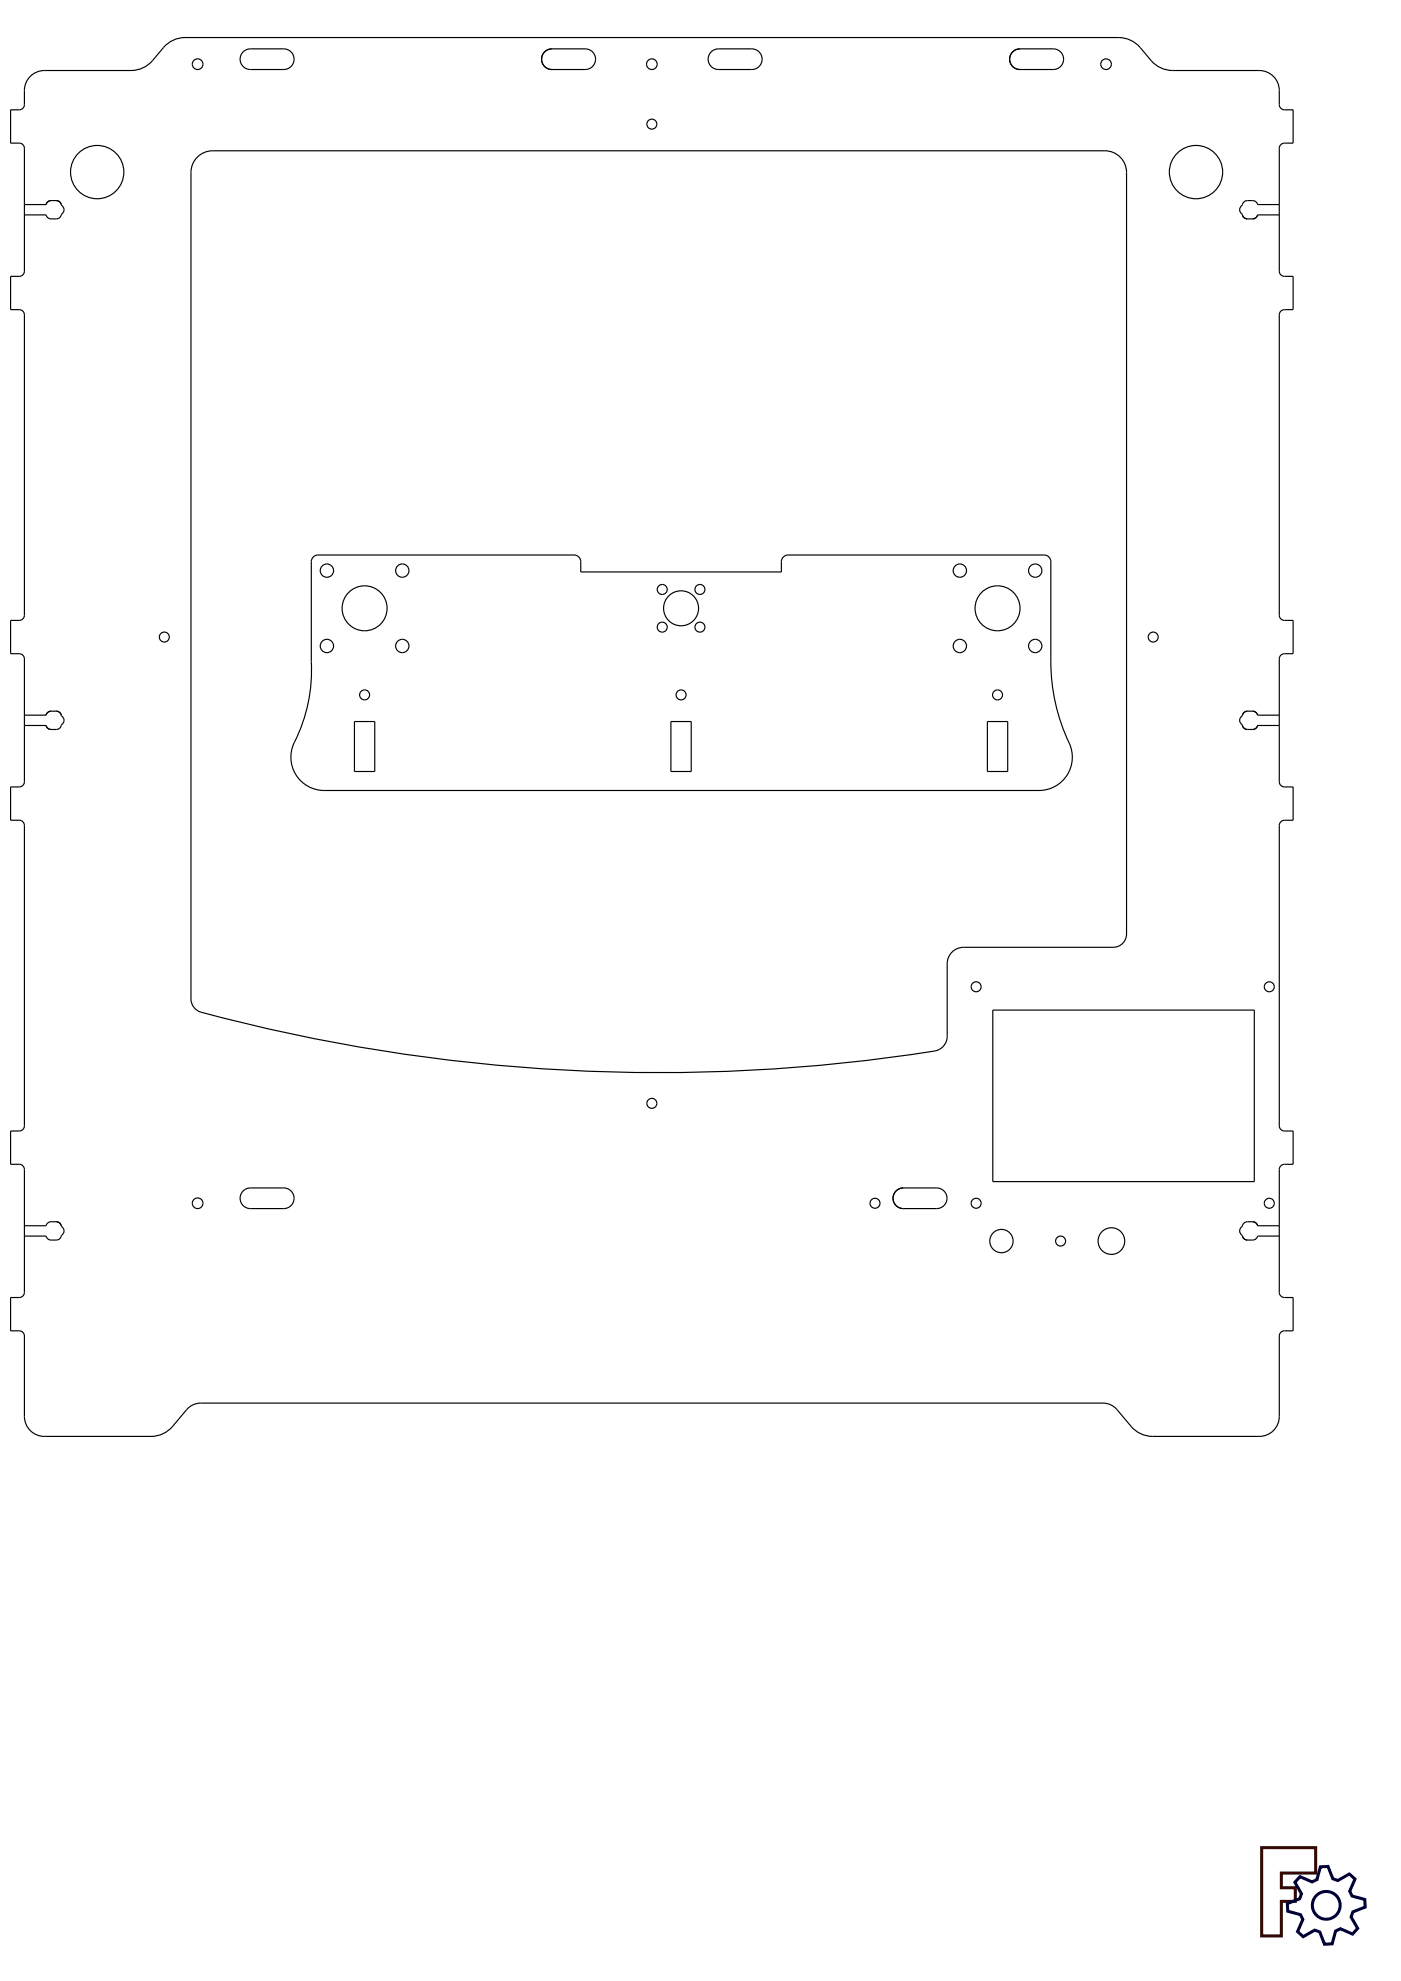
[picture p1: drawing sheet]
<svg xmlns="http://www.w3.org/2000/svg" width="420mm" height="594mm" viewBox="0 0 420 594" stroke-linecap="round" stroke-linejoin="round" font-family="sans-serif">
<path d="M378.4 554.1h16.2v7.6h-10.3v4.4h4.2v4.1h-4.2v10.4h-5.9z" fill="none" stroke="#370700" stroke-width=".91" stroke-linecap="butt"/>
<g fill="none" stroke="#000137" stroke-width=".91" stroke-linecap="butt">
<path d="M389.9 562.8l3.6 1.6 1.4-.7 1.1-3.9 2.3-.1 1.4 3.7 1.5 .5 3.5-1.9 1.7 1.5-1.6 3.6 .7 1.5 3.8 1 .1 2.3-3.7 1.4-.5 1.6 2 3.4-1.6 1.7-3.6-1.6-1.5 .7-1 3.8-2.3 .2-1.4-3.7-1.5-.6-3.5 2-1.7-1.5 1.6-3.7-.7-1.4-3.8-1-.1-2.3 3.7-1.5 .5-1.5-2-3.4z"/>
<circle cx="397.7" cy="571.4" r="4.2"/>
</g>
<g fill="none" stroke="#000" stroke-width=".35">
<path d="M72.7 15.8a3.1 3.1 0 0 1 2.4-1.1h10a3.1 3.1 0 0 1 3.1 3.1 3.1 3.1 0 0 1-3.1 3h-10a3.1 3.1 0 0 1-2.8-1.7 3.1 3.1 0 0 1 .4-3.3zM163.1 15.8a3.1 3.1 0 0 1 2.4-1.1h10a3.1 3.1 0 0 1 3.1 3.1 3.1 3.1 0 0 1-3.1 3h-10a3.1 3.1 0 0 1-2.8-1.7 3.1 3.1 0 0 1 .4-3.3zM213.1 15.8a3.1 3.1 0 0 1 2.4-1.1h10a3.1 3.1 0 0 1 3.1 3.1 3.1 3.1 0 0 1-3.1 3h-10a3.1 3.1 0 0 1-2.8-1.7 3.1 3.1 0 0 1 .4-3.3zM303.5 15.8a3.1 3.1 0 0 1 2.4-1.1h10a3.1 3.1 0 0 1 3.1 3.1 3.1 3.1 0 0 1-3.1 3h-10a3.1 3.1 0 0 1-2.8-1.7 3.1 3.1 0 0 1 .4-3.3zM9.1 22.9a6 6 0 0 1 4.2-1.8h26a8.5 8.5 0 0 0 6.5-3l3.2-3.8a8.5 8.5 0 0 1 6.5-3h280a8.5 8.5 0 0 1 6.5 3l3.2 3.8a8.5 8.5 0 0 0 6.5 3h26a6 6 0 0 1 6 6v4.3a1.55 1.55 0 0 0 1.5 1.5h2.6v10h-2.6a1.55 1.55 0 0 0-1.5 1.6v36.8a1.55 1.55 0 0 0 1.5 1.6h2.6v10h-2.6a1.55 1.55 0 0 0-1.5 1.5v90.1a1.55 1.55 0 0 0 1.5 1.6h2.6v9.9h-2.6a1.55 1.55 0 0 0-1.5 1.6v36.8a1.55 1.55 0 0 0 1.5 1.6h2.6v10h-2.6a1.55 1.55 0 0 0-1.5 1.5v90.1a1.55 1.55 0 0 0 1.5 1.6h2.6v10h-2.6a1.55 1.55 0 0 0-1.5 1.5v36.9a1.55 1.55 0 0 0 1.5 1.5h2.6v10h-2.6a1.55 1.55 0 0 0-1.5 1.5v24.2a6 6 0 0 1-6 6h-32a8.5 8.5 0 0 1-6.5-3.1l-4.7-5.5-1.7-1-2-.4h-270.6l-2 .4-1.7 1-4.7 5.5a8.5 8.5 0 0 1-6.5 3.1h-32a6 6 0 0 1-6-6v-24.2a1.55 1.55 0 0 0-1.5-1.5h-2.6v-10h2.6a1.55 1.55 0 0 0 1.5-1.5v-36.9a1.55 1.55 0 0 0-1.5-1.5h-2.6v-10h2.6a1.55 1.55 0 0 0 1.5-1.6v-90.1a1.55 1.55 0 0 0-1.5-1.5h-2.6v-10h2.6a1.55 1.55 0 0 0 1.5-1.6v-36.8a1.55 1.55 0 0 0-1.5-1.6h-2.6v-9.9h2.6a1.55 1.55 0 0 0 1.5-1.6v-90.1a1.55 1.55 0 0 0-1.5-1.5h-2.6v-10h2.6a1.55 1.55 0 0 0 1.5-1.6v-36.8a1.55 1.55 0 0 0-1.5-1.6h-2.6v-10h2.6a1.55 1.55 0 0 0 1.5-1.5 11.7 11.7 0 0 1 .7-7zM58.9 47.5a6.5 6.5 0 0 1 4.9-2.3h267.6a6.5 6.5 0 0 1 6.5 6.5v228.4a4 4 0 0 1-4.1 4h-44.8a4.9 4.9 0 0 0-4.9 4.9v21.8a4.5 4.5 0 0 1-3.8 4.4 528.3 528.3 0 0 1-220.7-11.9l-1.1-.8-.8-1-.4-1.9v-247.9a6.5 6.5 0 0 1 1.6-4.2zM7.3 61.3h6.5l.4-.7a3 3 0 0 1 3.1-.4l.7 .4 .4 .8a1.85 1.85 0 0 1 0 3l-.4 .8a3 3 0 0 1-3.1 .4l-.7-.4-.4-.8h-6.5M383.7 61.3h-6.5l-.4-.7a3 3 0 0 0-3.1-.4l-.7 .4-.4 .8a1.85 1.85 0 0 0 0 3l.4 .8a3 3 0 0 0 3.1 .4l.7-.4 .4-.8h6.5M93.9 167l1.5-.6h76.8a2 2 0 0 1 2 2v3.1h60.1v-3.1a2 2 0 0 1 2-2h76.8a2 2 0 0 1 2 2v30a58.1 58.1 0 0 0 5.9 25.3 10 10 0 0 1-9.4 13.4h-214.4a10.1 10.1 0 0 1-8.2-15.9 48 48 0 0 0 4.4-22.8v-30zM7.3 214.5h6.5l.4-.8a3 3 0 0 1 3.1-.4l.7 .4 .4 .8a1.85 1.85 0 0 1 0 3.1l-.4 .7a3 3 0 0 1-3.1 .4l-.7-.4-.4-.7h-6.5M106.3 216.4h6.1v15h-6.1zM201.2 216.4h6.1v15h-6.1z"/>
<path d="M296.1 216.4h6.1v15h-6.1zM383.7 214.5h-6.5l-.4-.8a3 3 0 0 0-3.1-.4l-.7 .4-.4 .8a1.85 1.85 0 0 0 0 3.1l.4 .7a3 3 0 0 0 3.1 .4l.7-.4 .4-.7h6.5M297.7 302.9h78.5v51.5h-78.5zM72.7 357.4a3.1 3.1 0 0 1 2.4-1.1h10a3.1 3.1 0 0 1 3.1 3 3.1 3.1 0 0 1-3.1 3.1h-10a3.1 3.1 0 0 1-2.8-1.7 3.1 3.1 0 0 1 .4-3.3zM268.5 357.4a3.1 3.1 0 0 1 2.4-1.1h10a3.1 3.1 0 0 1 3.1 3 3.1 3.1 0 0 1-3.1 3.1h-10a3.1 3.1 0 0 1-2.8-1.7 3.1 3.1 0 0 1 .4-3.3zM7.3 367.6h6.5l.4-.7a3 3 0 0 1 3.1-.5l.7 .5 .4 .7a1.85 1.85 0 0 1 0 3.1l-.4 .7a3 3 0 0 1-3.1 .4l-.7-.4-.4-.7h-6.5M383.7 367.6h-6.5l-.4-.7a3 3 0 0 0-3.1-.5l-.7 .5-.4 .7a1.85 1.85 0 0 0 0 3.1l.4 .7a3 3 0 0 0 3.1 .4l.7-.4 .4-.7h6.5"/>
<circle cx="59.3" cy="19.2" r="1.6"/>
<circle cx="195.5" cy="19.2" r="1.6"/>
<circle cx="331.7" cy="19.2" r="1.6"/>
<circle cx="195.5" cy="37.2" r="1.5"/>
<circle cx="29.1" cy="51.6" r="8"/>
<circle cx="358.7" cy="51.6" r="8"/>
<circle cx="98" cy="171.1" r="2"/>
<circle cx="120.6" cy="171.1" r="2"/>
<circle cx="198.6" cy="176.8" r="1.5"/>
<circle cx="209.9" cy="176.8" r="1.5"/>
<circle cx="287.9" cy="171.1" r="2"/>
<circle cx="310.5" cy="171.1" r="2"/>
<circle cx="49.3" cy="191" r="1.5"/>
<circle cx="98" cy="193.7" r="2"/>
<circle cx="109.3" cy="182.4" r="6.7"/>
<circle cx="120.6" cy="193.7" r="2"/>
<circle cx="198.6" cy="188.1" r="1.5"/>
<circle cx="204.3" cy="182.4" r="5.2"/>
<circle cx="209.9" cy="188.1" r="1.5"/>
<circle cx="287.9" cy="193.7" r="2"/>
<circle cx="299.2" cy="182.4" r="6.7"/>
<circle cx="310.5" cy="193.7" r="2"/>
<circle cx="345.8" cy="191" r="1.5"/>
<circle cx="109.3" cy="208.4" r="1.5"/>
<circle cx="204.3" cy="208.4" r="1.5"/>
<circle cx="299.2" cy="208.4" r="1.5"/>
<circle cx="292.7" cy="295.9" r="1.5"/>
<circle cx="380.7" cy="295.9" r="1.5"/>
<circle cx="195.5" cy="330.9" r="1.5"/>
<circle cx="59.3" cy="360.8" r="1.6"/>
<circle cx="262.4" cy="360.8" r="1.5"/>
<circle cx="292.7" cy="360.8" r="1.5"/>
<circle cx="300.3" cy="372.2" r="3.5"/>
<circle cx="318.1" cy="372.2" r="1.5"/>
<circle cx="333.3" cy="372.2" r="4"/>
<circle cx="380.7" cy="360.8" r="1.5"/>
</g>
</svg>
